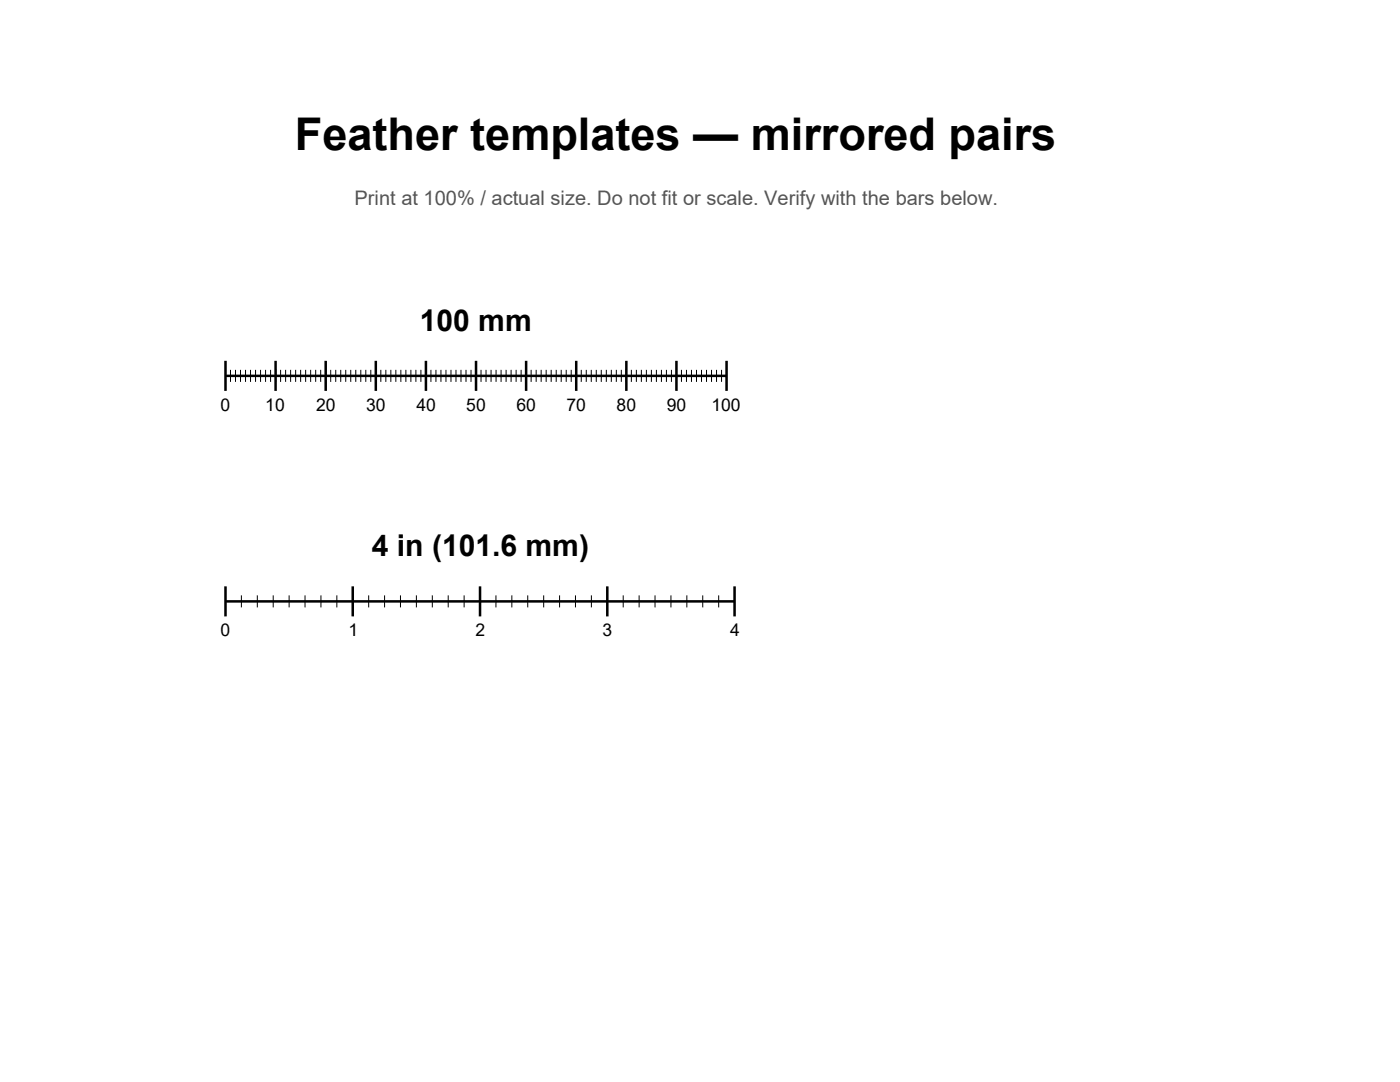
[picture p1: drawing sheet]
<svg xmlns="http://www.w3.org/2000/svg" width="279mm" height="216mm" viewBox="0 0 279 216" stroke-linecap="round" stroke-linejoin="round" font-family="sans-serif">
<defs><g id="words">
<text font-size="9" x="58.9" y="30">Feather templates — mirrored pairs</text>
<g font-size="6">
<text x="83.8" y="66">100 mm</text>
<text x="74.2" y="111">4 in (101.6 mm)</text>
</g>
<text font-size="4" fill="#555" x="70.8" y="41">Print at 100% / actual size. Do not fit or scale. Verify with the bars below.</text>
<g font-size="3.5">
<text x="44" y="82">0</text>
<text x="52.9" y="82">10</text>
<text x="63.1" y="82">20</text>
<text x="73.1" y="82">30</text>
<text x="83.1" y="82">40</text>
<text x="93.1" y="82">50</text>
<text x="103.1" y="82">60</text>
<text x="113.1" y="82">70</text>
<text x="123.1" y="82">80</text>
<text x="133.1" y="82">90</text>
<text x="142" y="82">100</text>
<text x="44" y="127">0</text>
<text x="69.6" y="127">1</text>
<text x="94.9" y="127">2</text>
<text x="120.2" y="127">3</text>
<text x="145.7" y="127">4</text>
</g>
</g></defs>
<g fill="none" stroke="#000" stroke-width=".5">
<path d="M45 75h100M45 72v6M55 72v6M65 72v6M75 72v6M85 72v6M95 72v6M105 72v6M115 72v6M125 72v6M135 72v6M145 72v6"/>
<path d="M45 117v6M45 120h101.6M70.4 117v6M95.8 117v6M121.2 117v6M146.6 117v6"/>
</g>
<g fill="none" stroke="#000" stroke-width=".2">
<path d="M45 73.8v2.4M46 73.8v2.4M47 73.8v2.4M48 73.8v2.4M49 73.8v2.4M50 73.8v2.4M51 73.8v2.4M52 73.8v2.4M53 73.8v2.4M54 73.8v2.4M55 73.8v2.4M56 73.8v2.4"/>
<path d="M57 73.8v2.4M58 73.8v2.4M59 73.8v2.4M60 73.8v2.4M61 73.8v2.4M62 73.8v2.4M63 73.8v2.4M64 73.8v2.4M65 73.8v2.4M66 73.8v2.4M67 73.8v2.4M68 73.8v2.4"/>
<path d="M69 73.8v2.4M70 73.8v2.4M71 73.8v2.4M72 73.8v2.4M73 73.8v2.4M74 73.8v2.4M75 73.8v2.4M76 73.8v2.4M77 73.8v2.4M78 73.8v2.4M79 73.8v2.4M80 73.8v2.4"/>
<path d="M81 73.8v2.4M82 73.8v2.4M83 73.8v2.4M84 73.8v2.4M85 73.8v2.4M86 73.8v2.4M87 73.8v2.4M88 73.8v2.4M89 73.8v2.4M90 73.8v2.4M91 73.8v2.4M92 73.8v2.4"/>
<path d="M93 73.8v2.4M94 73.8v2.4M95 73.8v2.4M96 73.8v2.4M97 73.8v2.4M98 73.8v2.4M99 73.8v2.4M100 73.8v2.4M101 73.8v2.4M102 73.8v2.4M103 73.8v2.4M104 73.8v2.4"/>
<path d="M105 73.8v2.4M106 73.8v2.4M107 73.8v2.4M108 73.8v2.4M109 73.8v2.4M110 73.8v2.4M111 73.8v2.4M112 73.8v2.4M113 73.8v2.4M114 73.8v2.4M115 73.8v2.4M116 73.8v2.4"/>
<path d="M117 73.8v2.4M118 73.8v2.4M119 73.8v2.4M120 73.8v2.4M121 73.8v2.4M122 73.8v2.4M123 73.8v2.4M124 73.8v2.4M125 73.8v2.4M126 73.8v2.4M127 73.8v2.4M128 73.8v2.4"/>
<path d="M129 73.8v2.4M130 73.8v2.4M131 73.8v2.4M132 73.8v2.4M133 73.8v2.4M134 73.8v2.4M135 73.8v2.4M136 73.8v2.4M137 73.8v2.4M138 73.8v2.4M139 73.8v2.4M140 73.8v2.4"/>
<path d="M141 73.8v2.4M142 73.8v2.4M143 73.8v2.4M144 73.8v2.4M145 73.8v2.4M45 118.8v2.4M48.2 118.8v2.4M51.3 118.8v2.4M54.5 118.8v2.4M57.7 118.8v2.4M60.9 118.8v2.4M64 118.8v2.4"/>
<path d="M67.2 118.8v2.4M70.4 118.8v2.4M73.6 118.8v2.4M76.7 118.8v2.4M79.9 118.8v2.4M83.1 118.8v2.4M86.3 118.8v2.4M89.4 118.8v2.4M92.6 118.8v2.4M95.8 118.8v2.4M99 118.8v2.4M102.1 118.8v2.4"/>
<path d="M105.3 118.8v2.4M108.5 118.8v2.4M111.7 118.8v2.4M114.8 118.8v2.4M118 118.8v2.4M121.2 118.8v2.4M124.4 118.8v2.4M127.5 118.8v2.4M130.7 118.8v2.4M133.9 118.8v2.4M137.1 118.8v2.4M140.2 118.8v2.4"/>
<path d="M143.4 118.8v2.4M146.6 118.8v2.4"/>
</g>
<use href="#words"/>
</svg>
